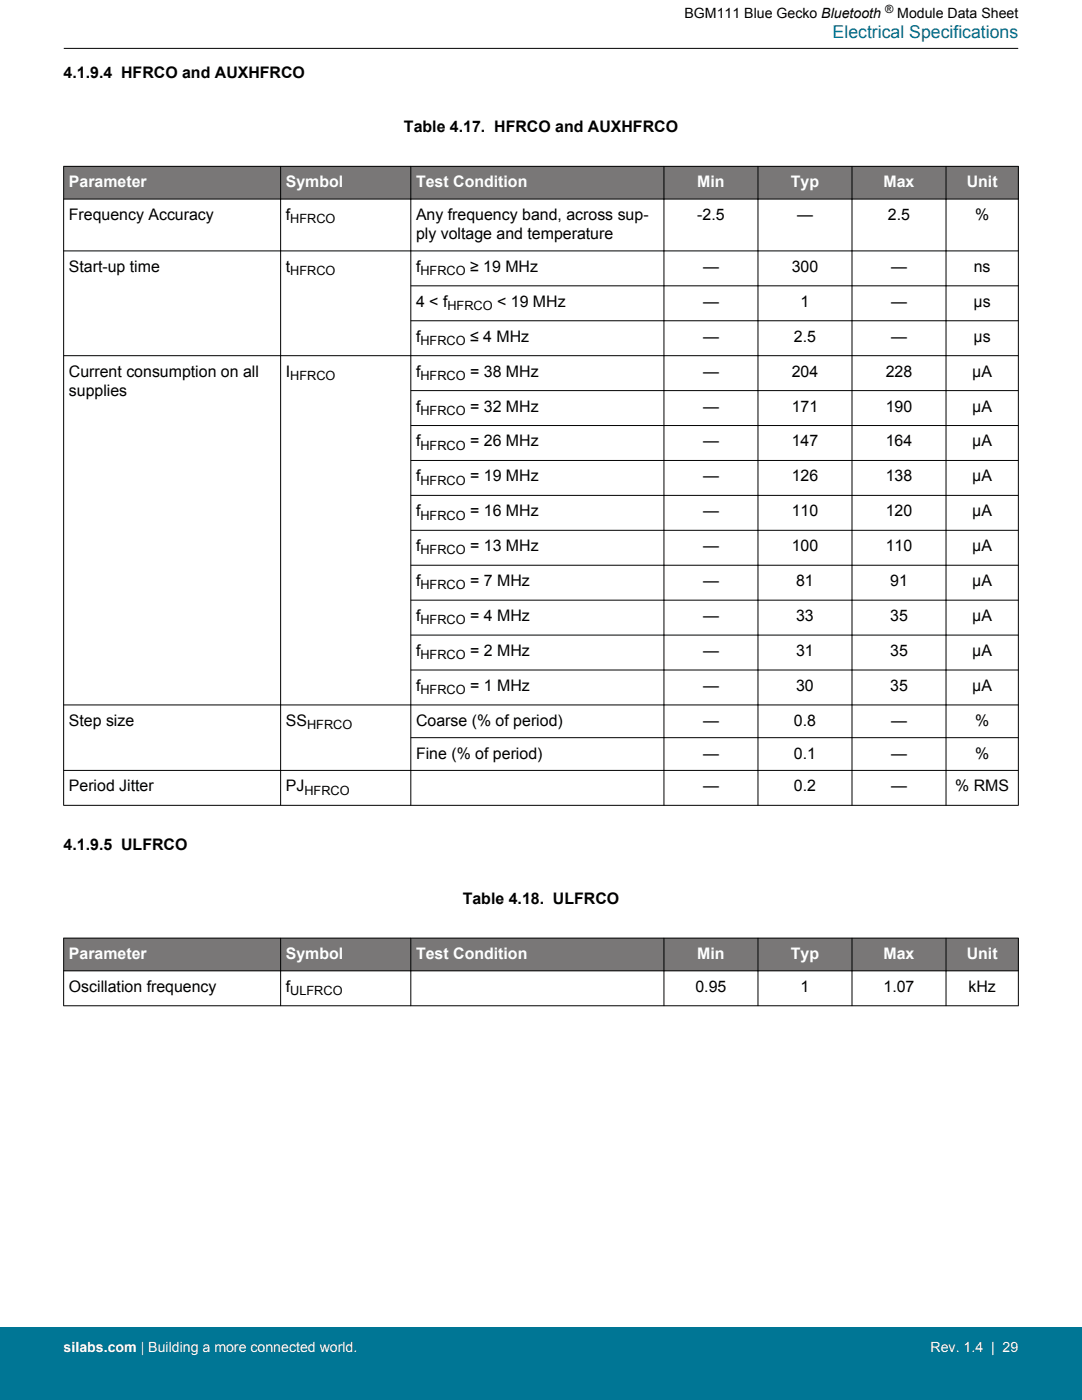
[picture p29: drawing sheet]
<svg xmlns="http://www.w3.org/2000/svg" width="216mm" height="279mm" viewBox="0 0 216 279" stroke-linecap="round" stroke-linejoin="round" font-family="sans-serif">
<defs><g id="words">
<text font-size="3.5" fill="#007695" x="166.1" y="7.5">Electrical Specifications</text>
<g font-size="3.2">
<text x="12.7" y="15.5">4.1.9.4 HFRCO and AUXHFRCO</text>
<text x="80.6" y="26.4">Table 4.17. HFRCO and AUXHFRCO</text>
<text x="13.7" y="43.9">Frequency Accuracy</text>
<text x="57" y="43.9">f</text>
<text x="83" y="43.9">Any frequency band, across sup-</text>
<text x="83" y="47.7">ply voltage and temperature</text>
<text x="139.1" y="43.9">-2.5</text>
<text x="159" y="43.9">—</text>
<text x="177.2" y="43.9">2.5</text>
<text x="194.6" y="43.9">%</text>
<text x="13.7" y="54.3">Start-up time</text>
<text x="57" y="54.3">t</text>
<text x="83" y="54.3">f</text>
<text x="93.8" y="54.3">≥ 19 MHz</text>
<text x="140.3" y="54.3">—</text>
<text x="158" y="54.3">300</text>
<text x="177.8" y="54.3">—</text>
<text x="194.3" y="54.3">ns</text>
<text x="83" y="61.2">4 &lt; f</text>
<text x="99.2" y="61.2">&lt; 19 MHz</text>
<text x="140.3" y="61.2">—</text>
<text x="159.7" y="61.2">1</text>
<text x="177.8" y="61.2">—</text>
<text x="194.3" y="61.2">μs</text>
<text x="83" y="68.2">f</text>
<text x="93.8" y="68.2">≤ 4 MHz</text>
<text x="140.3" y="68.2">—</text>
<text x="158.4" y="68.2">2.5</text>
<text x="177.8" y="68.2">—</text>
<text x="194.3" y="68.2">μs</text>
<text x="13.7" y="75.2">Current consumption on all</text>
<text x="57" y="75.2">I</text>
<text x="83" y="75.2">f</text>
<text x="93.8" y="75.2">= 38 MHz</text>
<text x="140.3" y="75.2">—</text>
<text x="158" y="75.2">204</text>
<text x="176.7" y="75.2">228</text>
<text x="194" y="75.2">μA</text>
<text x="13.7" y="79">supplies</text>
<text x="83" y="82.1">f</text>
<text x="93.8" y="82.1">= 32 MHz</text>
<text x="140.3" y="82.1">—</text>
<text x="158" y="82.1">171</text>
<text x="176.7" y="82.1">190</text>
<text x="194" y="82.1">μA</text>
<text x="83" y="89.1">f</text>
<text x="93.8" y="89.1">= 26 MHz</text>
<text x="140.3" y="89.1">—</text>
<text x="158" y="89.1">147</text>
<text x="176.7" y="89.1">164</text>
<text x="194" y="89.1">μA</text>
<text x="83" y="96.1">f</text>
<text x="93.8" y="96.1">= 19 MHz</text>
<text x="140.3" y="96.1">—</text>
<text x="158" y="96.1">126</text>
<text x="176.7" y="96.1">138</text>
<text x="194" y="96.1">μA</text>
<text x="83" y="103">f</text>
<text x="93.8" y="103">= 16 MHz</text>
<text x="140.3" y="103">—</text>
<text x="158" y="103">110</text>
<text x="176.7" y="103">120</text>
<text x="194" y="103">μA</text>
<text x="83" y="110">f</text>
<text x="93.8" y="110">= 13 MHz</text>
<text x="140.3" y="110">—</text>
<text x="158" y="110">100</text>
<text x="176.7" y="110">110</text>
<text x="194" y="110">μA</text>
<text x="83" y="117">f</text>
<text x="93.8" y="117">= 7 MHz</text>
<text x="140.3" y="117">—</text>
<text x="158.9" y="117">81</text>
<text x="177.6" y="117">91</text>
<text x="194" y="117">μA</text>
<text x="83" y="124">f</text>
<text x="93.8" y="124">= 4 MHz</text>
<text x="140.3" y="124">—</text>
<text x="158.9" y="124">33</text>
<text x="177.6" y="124">35</text>
<text x="194" y="124">μA</text>
<text x="83" y="130.9">f</text>
<text x="93.8" y="130.9">= 2 MHz</text>
<text x="140.3" y="130.9">—</text>
<text x="158.9" y="130.9">31</text>
<text x="177.6" y="130.9">35</text>
<text x="194" y="130.9">μA</text>
<text x="83" y="137.9">f</text>
<text x="93.8" y="137.9">= 1 MHz</text>
<text x="140.3" y="137.9">—</text>
<text x="158.9" y="137.9">30</text>
<text x="177.6" y="137.9">35</text>
<text x="194" y="137.9">μA</text>
<text x="13.7" y="144.9">Step size</text>
<text x="57" y="144.9">SS</text>
<text x="83" y="144.9">Coarse (% of period)</text>
<text x="140.3" y="144.9">—</text>
<text x="158.4" y="144.9">0.8</text>
<text x="177.8" y="144.9">—</text>
<text x="194.6" y="144.9">%</text>
<text x="83" y="151.4">Fine (% of period)</text>
<text x="140.3" y="151.4">—</text>
<text x="158.4" y="151.4">0.1</text>
<text x="177.8" y="151.4">—</text>
<text x="194.6" y="151.4">%</text>
<text x="13.7" y="157.9">Period Jitter</text>
<text x="57" y="157.9">PJ</text>
<text x="140.3" y="157.9">—</text>
<text x="158.4" y="157.9">0.2</text>
<text x="177.8" y="157.9">—</text>
<text x="190.6" y="157.9">% RMS</text>
<text x="12.7" y="169.5">4.1.9.5 ULFRCO</text>
<text x="92.3" y="180.4">Table 4.18. ULFRCO</text>
<text x="13.7" y="197.9">Oscillation frequency</text>
<text x="57" y="197.9">f</text>
<text x="138.8" y="197.9">0.95</text>
<text x="159.7" y="197.9">1</text>
<text x="176.3" y="197.9">1.07</text>
<text x="193.2" y="197.9">kHz</text>
</g>
<g font-size="3.2" fill="#fff">
<text x="13.7" y="37.4">Parameter</text>
<text x="57" y="37.4">Symbol</text>
<text x="83" y="37.4">Test Condition</text>
<text x="139.1" y="37.4">Min</text>
<text x="157.8" y="37.4">Typ</text>
<text x="176.3" y="37.4">Max</text>
<text x="192.9" y="37.4">Unit</text>
<text x="13.7" y="191.4">Parameter</text>
<text x="57" y="191.4">Symbol</text>
<text x="83" y="191.4">Test Condition</text>
<text x="139.1" y="191.4">Min</text>
<text x="157.8" y="191.4">Typ</text>
<text x="176.3" y="191.4">Max</text>
<text x="192.9" y="191.4">Unit</text>
</g>
<g font-size="2.8">
<text x="136.6" y="3.5">BGM111 Blue Gecko Bluetooth</text>
<text x="179" y="3.5">Module Data Sheet</text>
</g>
<g font-size="2.8" fill="#fff">
<text x="12.7" y="269.9">silabs.com | Building a more connected world.</text>
<text x="185.7" y="269.9">Rev. 1.4 | 29</text>
</g>
<g font-size="2.5">
<text x="57.9" y="44.5">HFRCO</text>
<text x="57.9" y="54.9">HFRCO</text>
<text x="83.9" y="54.9">HFRCO</text>
<text x="89.3" y="61.9">HFRCO</text>
<text x="83.9" y="68.8">HFRCO</text>
<text x="57.9" y="75.8">HFRCO</text>
<text x="83.9" y="75.8">HFRCO</text>
<text x="83.9" y="82.8">HFRCO</text>
<text x="83.9" y="89.7">HFRCO</text>
<text x="83.9" y="96.7">HFRCO</text>
<text x="83.9" y="103.7">HFRCO</text>
<text x="83.9" y="110.7">HFRCO</text>
<text x="83.9" y="117.6">HFRCO</text>
<text x="83.9" y="124.6">HFRCO</text>
<text x="83.9" y="131.6">HFRCO</text>
<text x="83.9" y="138.5">HFRCO</text>
<text x="61.3" y="145.5">HFRCO</text>
<text x="60.7" y="158.6">HFRCO</text>
<text x="57.9" y="198.6">ULFRCO</text>
</g>
<text font-size="2.3" x="176.6" y="2.6">®</text>
</g></defs>
<g fill="#797777">
<path d="M12.7 33.2h190.5v6.5h-190.5z" fill-rule="evenodd"/>
<path d="M12.7 33.2h190.5v6.5h-190.5z" fill-rule="evenodd"/>
</g>
<g fill="none" stroke="#000" stroke-width=".2">
<path d="M12.7 33.2h190.5M12.7 39.7h190.5M12.7 33.2v127.6M56 33.2v127.6M82 33.2v127.6M132.5 33.2v127.6M151.2 33.2v127.6M170 33.2v127.6M188.8 33.2v127.6M203.2 33.2v127.6M12.7 50.1h190.5M81.9 57h121.3"/>
<path d="M81.9 64h121.3M81.9 78h121.3M203.2 71h-190.5M81.9 84.9h121.3M81.9 91.9h121.3M81.9 98.9h121.3M81.9 105.8h121.3M81.9 112.8h121.3M81.9 119.8h121.3M81.9 126.7h121.3M81.9 133.7h121.3M12.7 140.7h190.5"/>
<path d="M12.7 153.8h190.5M81.9 147.2h121.3M12.7 160.7h190.5"/>
</g>
<g fill="#797777">
<path d="M12.7 187.2h190.5v6.6h-190.5z" fill-rule="evenodd"/>
<path d="M12.7 187.2h190.5v6.6h-190.5z" fill-rule="evenodd"/>
</g>
<path d="M12.7 9.7h190.5M12.7 187.2h190.5M12.7 193.8h190.5M12.7 187.2v13.6M56 187.2v13.6M82 187.2v13.6M132.5 187.2v13.6M151.2 187.2v13.6M170 187.2v13.6M188.8 187.2v13.6M203.2 187.2v13.6M12.7 200.7h190.5" fill="none" stroke="#000" stroke-width=".2"/>
<path d="M0 264.9h215.9v14.5h-215.9z" fill="#007695"/>
<use href="#words"/>
</svg>
